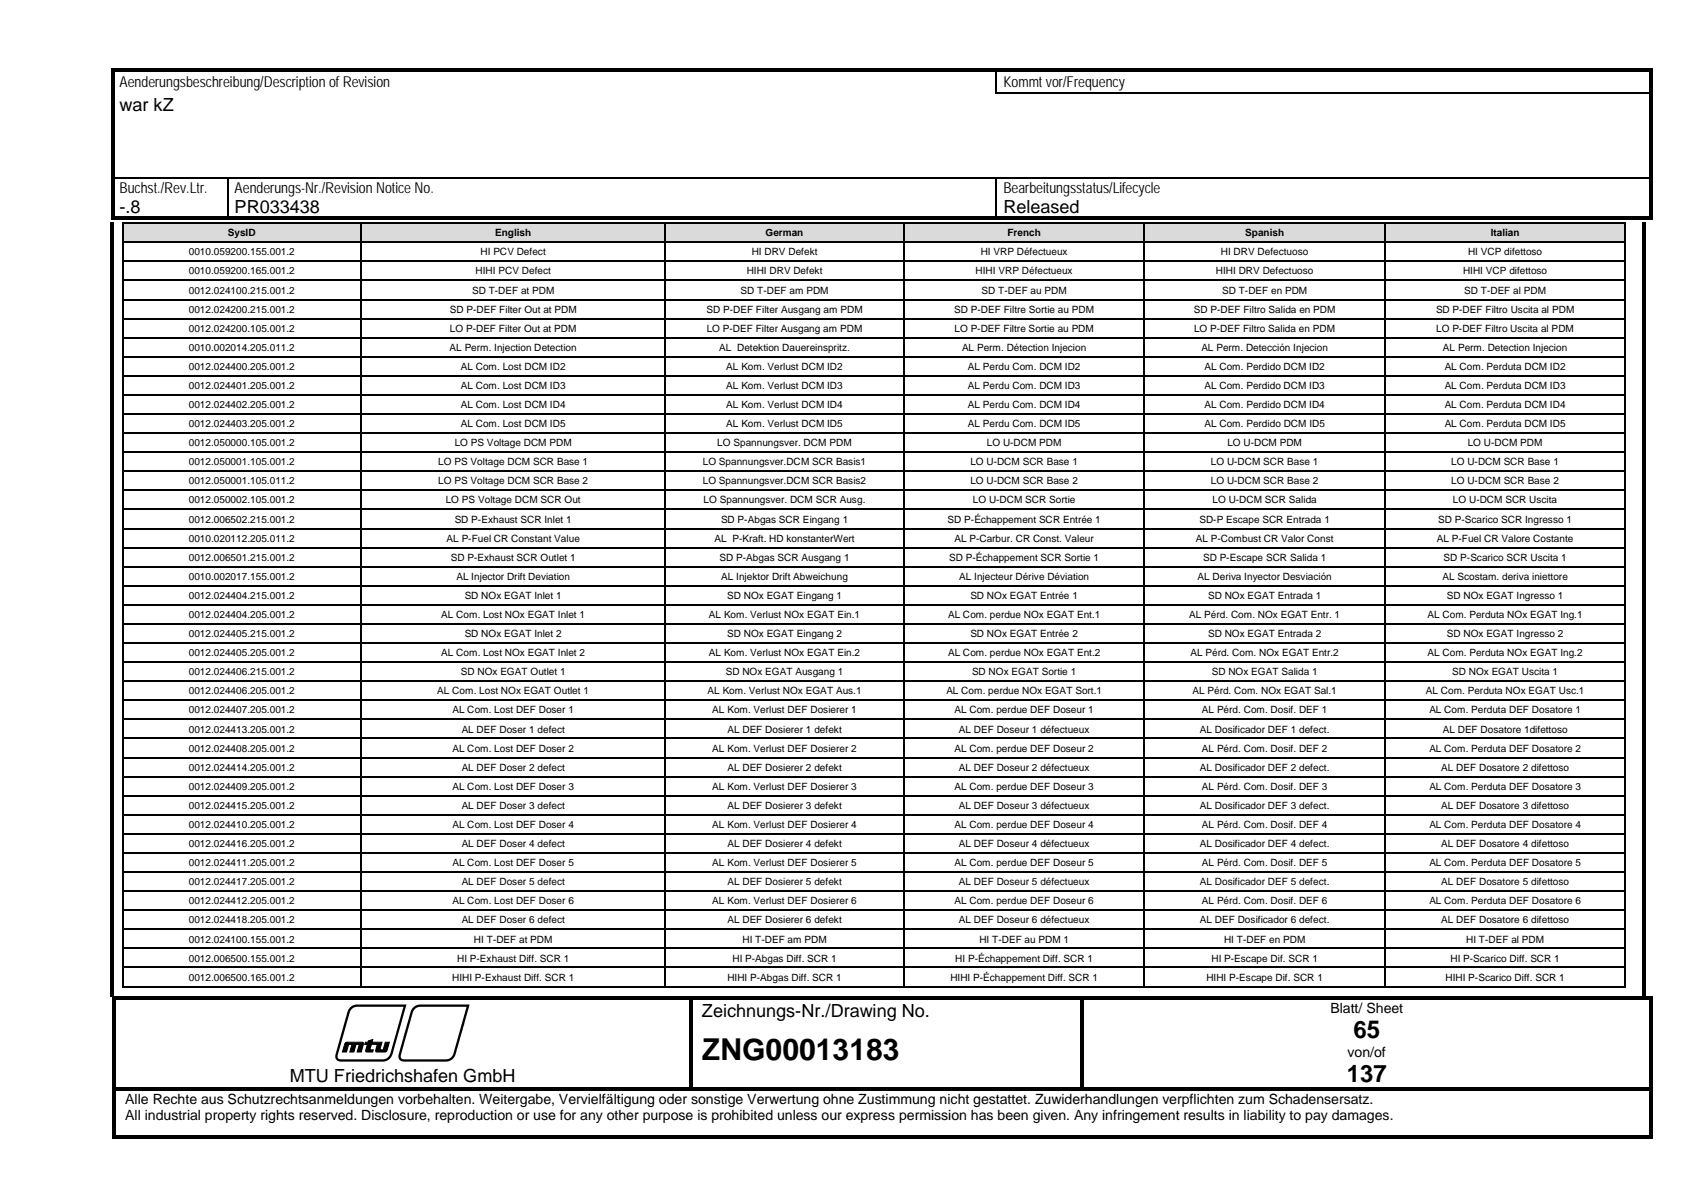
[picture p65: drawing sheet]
<svg xmlns="http://www.w3.org/2000/svg" width="297mm" height="210mm" viewBox="0 0 297 210" stroke-linecap="round" stroke-linejoin="round" font-family="sans-serif">
<defs><g id="words">
<text font-size="5.3" x="123.3" y="186.2">ZNG00013183</text>
<g font-size="4.2">
<text x="237.7" y="182.4">65</text>
<text x="236.5" y="190.1">137</text>
</g>
<g font-size="3.2">
<text x="21" y="19.5">war kZ</text>
<text x="21" y="37.4">-.8</text>
<text x="41.2" y="37.4">PR033438</text>
<text x="176.2" y="37.4">Released</text>
<text x="123.3" y="178.5">Zeichnungs-Nr./Drawing No.</text>
<text x="50.9" y="190">MTU Friedrichshafen GmbH</text>
</g>
<g font-size="2.6">
<text x="21" y="15.3">Aenderungsbeschreibung/Descriptionof Revision</text>
<text x="176.2" y="15.3">Kommt vor/Frequency</text>
<text x="21" y="33.9">Buchst./Rev.Ltr.</text>
<text x="41.2" y="33.9">Aenderungs-Nr./RevisionNotice No.</text>
<text x="176.2" y="33.9">Bearbeitungsstatus/Lifecycle</text>
</g>
<g font-size="2.5">
<text x="233.7" y="177.8">Blatt/ Sheet</text>
<text x="236.7" y="185.5">von/of</text>
<text x="22" y="193.8">Alle Rechte aus Schutzrechtsanmeldungen vorbehalten. Weitergabe, Vervielfältigung oder sonstige Verwertung ohne Zustimmung nicht gestattet. Zuwiderhandlungen verpflichten zum Schadensersatz.</text>
<text x="22" y="196.6">All industrial property rights reserved. Disclosure, reproduction or use for any other purpose is prohibited unless our express permission has been given. Any infringement results in liability to pay damages.</text>
</g>
<g font-size="1.8">
<text x="40" y="41.5">SysID</text>
<text x="87" y="41.5">English</text>
<text x="134.5" y="41.5">German</text>
<text x="177" y="41.5">French</text>
<text x="218.7" y="41.5">Spanish</text>
<text x="261.8" y="41.5">Italian</text>
<text x="33.2" y="44.9">0010.059200.155.001.2</text>
<text x="84.4" y="44.9">HI PCV Defect</text>
<text x="132" y="44.9">HI DRV Defekt</text>
<text x="172.3" y="44.9">HI VRP Défectueux</text>
<text x="214.4" y="44.9">HI DRV Defectuoso</text>
<text x="257.8" y="44.9">HI VCP difettoso</text>
<text x="33.2" y="48.2">0010.059200.165.001.2</text>
<text x="33.2" y="51.6">0012.024100.215.001.2</text>
<text x="82.9" y="51.6">SD T-DEF at PDM</text>
<text x="83.5" y="48.2">HIHI PCV Defect</text>
<text x="130.1" y="51.6">SD T-DEF am PDM</text>
<text x="131.1" y="48.2">HIHI DRV Defekt</text>
<text x="171.4" y="48.2">HIHI VRP Défectueux</text>
<text x="172.4" y="51.6">SD T-DEF au PDM</text>
<text x="213.6" y="48.2">HIHI DRV Defectuoso</text>
<text x="214.6" y="51.6">SD T-DEF en PDM</text>
<text x="257" y="48.2">HIHI VCP difettoso</text>
<text x="257.2" y="51.6">SD T-DEF al PDM</text>
<text x="33.2" y="54.9">0012.024200.215.001.2</text>
<text x="33.2" y="58.3">0012.024200.105.001.2</text>
<text x="79" y="54.9">SD P-DEF Filter Out at PDM</text>
<text x="79" y="58.3">LO P-DEF Filter Out at PDM</text>
<text x="124.1" y="54.9">SD P-DEF Filter Ausgang am PDM</text>
<text x="124.1" y="58.3">LO P-DEF Filter Ausgang am PDM</text>
<text x="167.6" y="54.9">SD P-DEF Filtre Sortie au PDM</text>
<text x="167.7" y="58.3">LO P-DEF Filtre Sortie au PDM</text>
<text x="209.7" y="54.9">SD P-DEF Filtro Salida en PDM</text>
<text x="209.7" y="58.3">LO P-DEF Filtro Salida en PDM</text>
<text x="252.2" y="54.9">SD P-DEF Filtro Uscita al PDM</text>
<text x="252.3" y="58.3">LO P-DEF Filtro Uscita al PDM</text>
<text x="33.2" y="61.6">0010.002014.205.011.2</text>
<text x="33.2" y="65">0012.024400.205.001.2</text>
<text x="79" y="61.6">AL Perm. Injection Detection</text>
<text x="80.9" y="65">AL Com. Lost DCM ID2</text>
<text x="126.3" y="61.6">AL Detektion Dauereinspritz.</text>
<text x="127.6" y="65">AL Kom. Verlust DCM ID2</text>
<text x="169" y="61.6">AL Perm. Détection Injecion</text>
<text x="170" y="65">AL Perdu Com. DCM ID2</text>
<text x="211" y="61.6">AL Perm. Detección Injecion</text>
<text x="211.6" y="65">AL Com. Perdido DCM ID2</text>
<text x="253.4" y="61.6">AL Perm. Detection Injecion</text>
<text x="253.7" y="65">AL Com. Perduta DCM ID2</text>
<text x="33.2" y="68.3">0012.024401.205.001.2</text>
<text x="33.2" y="71.7">0012.024402.205.001.2</text>
<text x="80.9" y="68.3">AL Com. Lost DCM ID3</text>
<text x="80.9" y="71.7">AL Com. Lost DCM ID4</text>
<text x="127.6" y="68.3">AL Kom. Verlust DCM ID3</text>
<text x="127.6" y="71.7">AL Kom. Verlust DCM ID4</text>
<text x="170" y="68.3">AL Perdu Com. DCM ID3</text>
<text x="170" y="71.7">AL Perdu Com. DCM ID4</text>
<text x="211.6" y="68.3">AL Com. Perdido DCM ID3</text>
<text x="211.6" y="71.7">AL Com. Perdido DCM ID4</text>
<text x="253.7" y="68.3">AL Com. Perduta DCM ID3</text>
<text x="253.7" y="71.7">AL Com. Perduta DCM ID4</text>
<text x="33.2" y="75">0012.024403.205.001.2</text>
<text x="80.9" y="75">AL Com. Lost DCM ID5</text>
<text x="127.6" y="75">AL Kom. Verlust DCM ID5</text>
<text x="170" y="75">AL Perdu Com. DCM ID5</text>
<text x="211.6" y="75">AL Com. Perdido DCM ID5</text>
<text x="253.7" y="75">AL Com. Perduta DCM ID5</text>
<text x="33.2" y="78.4">0012.050000.105.001.2</text>
<text x="33.2" y="81.7">0012.050001.105.001.2</text>
<text x="77" y="81.7">LO PS Voltage DCM SCR Base 1</text>
<text x="79.9" y="78.4">LO PS Voltage DCM PDM</text>
<text x="123.4" y="81.7">LO Spannungsver.DCM SCR Basis1</text>
<text x="126" y="78.4">LO Spannungsver. DCM PDM</text>
<text x="170.4" y="81.7">LO U-DCM SCR Base 1</text>
<text x="173.3" y="78.4">LO U-DCM PDM</text>
<text x="212.7" y="81.7">LO U-DCM SCR Base 1</text>
<text x="215.6" y="78.4">LO U-DCM PDM</text>
<text x="254.9" y="81.7">LO U-DCM SCR Base 1</text>
<text x="257.8" y="78.4">LO U-DCM PDM</text>
<text x="33.2" y="85.1">0012.050001.105.011.2</text>
<text x="33.2" y="88.4">0012.050002.105.001.2</text>
<text x="77" y="85.1">LO PS Voltage DCM SCR Base 2</text>
<text x="78.3" y="88.4">LO PS Voltage DCM SCR Out</text>
<text x="123.4" y="85.1">LO Spannungsver.DCM SCR Basis2</text>
<text x="123.6" y="88.4">LO Spannungsver. DCM SCR Ausg.</text>
<text x="170.4" y="85.1">LO U-DCM SCR Base 2</text>
<text x="170.9" y="88.4">LO U-DCM SCR Sortie</text>
<text x="212.7" y="85.1">LO U-DCM SCR Base 2</text>
<text x="213" y="88.4">LO U-DCM SCR Salida</text>
<text x="254.9" y="85.1">LO U-DCM SCR Base 2</text>
<text x="255.2" y="88.4">LO U-DCM SCR Uscita</text>
<text x="33.2" y="91.8">0012.006502.215.001.2</text>
<text x="33.2" y="95.1">0010.020112.205.011.2</text>
<text x="78.4" y="95.1">AL P-Fuel CR Constant Value</text>
<text x="79.9" y="91.8">SD P-Exhaust SCR Inlet 1</text>
<text x="125.5" y="95.1">AL P-Kraft. HD konstanterWert</text>
<text x="126.6" y="91.8">SD P-Abgas SCR Eingang 1</text>
<text x="166.4" y="91.8">SD P-Échappement SCR Entrée 1</text>
<text x="167.6" y="95.1">AL P-Carbur. CR Const. Valeur</text>
<text x="210" y="95.1">AL P-Combust CR Valor Const</text>
<text x="210.7" y="91.8">SD-P Escape SCR Entrada 1</text>
<text x="252.4" y="95.1">AL P-Fuel CR Valore Costante</text>
<text x="252.6" y="91.8">SD P-Scarico SCR Ingresso 1</text>
<text x="33.2" y="98.5">0012.006501.215.001.2</text>
<text x="33.2" y="101.8">0010.002017.155.001.2</text>
<text x="79.2" y="98.5">SD P-Exhaust SCR Outlet 1</text>
<text x="80.2" y="101.8">AL Injector Drift Deviation</text>
<text x="126.4" y="98.5">SD P-Abgas SCR Ausgang 1</text>
<text x="126.7" y="101.8">AL Injektor Drift Abweichung</text>
<text x="166.7" y="98.5">SD P-Échappement SCR Sortie 1</text>
<text x="168.5" y="101.8">AL Injecteur Dérive Déviation</text>
<text x="210.3" y="101.8">AL Deriva Inyector Desviación</text>
<text x="211.3" y="98.5">SD P-Escape SCR Salida 1</text>
<text x="253.3" y="101.8">AL Scostam. deriva iniettore</text>
<text x="253.6" y="98.5">SD P-Scarico SCR Uscita 1</text>
<text x="33.2" y="105.2">0012.024404.215.001.2</text>
<text x="81.6" y="105.2">SD NOx EGAT Inlet 1</text>
<text x="127.7" y="105.2">SD NOx EGAT Eingang 1</text>
<text x="170.4" y="105.2">SD NOx EGAT Entrée 1</text>
<text x="212.2" y="105.2">SD NOx EGAT Entrada 1</text>
<text x="254.1" y="105.2">SD NOx EGAT Ingresso 1</text>
<text x="33.2" y="108.5">0012.024404.205.001.2</text>
<text x="33.2" y="111.9">0012.024405.215.001.2</text>
<text x="77.5" y="108.5">AL Com. Lost NOx EGAT Inlet 1</text>
<text x="81.6" y="111.9">SD NOx EGAT Inlet 2</text>
<text x="124.5" y="108.5">AL Kom. Verlust NOx EGAT Ein.1</text>
<text x="127.7" y="111.9">SD NOx EGAT Eingang 2</text>
<text x="166.5" y="108.5">AL Com. perdue NOx EGAT Ent.1</text>
<text x="170.4" y="111.9">SD NOx EGAT Entrée 2</text>
<text x="208.9" y="108.5">AL Pérd. Com. NOx EGAT Entr. 1</text>
<text x="212.2" y="111.9">SD NOx EGAT Entrada 2</text>
<text x="250.7" y="108.5">AL Com. Perduta NOx EGAT Ing.1</text>
<text x="254.1" y="111.9">SD NOx EGAT Ingresso 2</text>
<text x="33.2" y="115.2">0012.024405.205.001.2</text>
<text x="33.2" y="118.6">0012.024406.215.001.2</text>
<text x="77.5" y="115.2">AL Com. Lost NOx EGAT Inlet 2</text>
<text x="80.9" y="118.6">SD NOx EGAT Outlet 1</text>
<text x="124.5" y="115.2">AL Kom. Verlust NOx EGAT Ein.2</text>
<text x="127.5" y="118.6">SD NOx EGAT Ausgang 1</text>
<text x="166.5" y="115.2">AL Com. perdue NOx EGAT Ent.2</text>
<text x="170.7" y="118.6">SD NOx EGAT Sortie 1</text>
<text x="209.1" y="115.2">AL Pérd. Com. NOx EGAT Entr.2</text>
<text x="212.8" y="118.6">SD NOx EGAT Salida 1</text>
<text x="250.7" y="115.2">AL Com. Perduta NOx EGAT Ing.2</text>
<text x="255.1" y="118.6">SD NOx EGAT Uscita 1</text>
<text x="33.2" y="121.9">0012.024406.205.001.2</text>
<text x="33.2" y="125.3">0012.024407.205.001.2</text>
<text x="76.8" y="121.9">AL Com. Lost NOx EGAT Outlet 1</text>
<text x="79.5" y="125.3">AL Com. Lost DEF Doser 1</text>
<text x="124.3" y="121.9">AL Kom. Verlust NOx EGAT Aus.1</text>
<text x="125.1" y="125.3">AL Kom. Verlust DEF Dosierer 1</text>
<text x="166.2" y="121.9">AL Com. perdue NOx EGAT Sort.1</text>
<text x="167.6" y="125.3">AL Com. perdue DEF Doseur 1</text>
<text x="209.4" y="121.9">AL Pérd. Com. NOx EGAT Sal.1</text>
<text x="211.1" y="125.3">AL Pérd. Com. Dosif. DEF 1</text>
<text x="250.4" y="121.9">AL Com. Perduta NOx EGAT Usc.1</text>
<text x="251.1" y="125.3">AL Com. Perduta DEF Dosatore 1</text>
<text x="33.2" y="128.6">0012.024413.205.001.2</text>
<text x="33.2" y="132">0012.024408.205.001.2</text>
<text x="79.5" y="132">AL Com. Lost DEF Doser 2</text>
<text x="81.1" y="128.6">AL DEF Doser 1 defect</text>
<text x="125.1" y="132">AL Kom. Verlust DEF Dosierer 2</text>
<text x="127.8" y="128.6">AL DEF Dosierer 1 defekt</text>
<text x="167.6" y="132">AL Com. perdue DEF Doseur 2</text>
<text x="168.4" y="128.6">AL DEF Doseur 1 défectueux</text>
<text x="210.8" y="128.6">AL Dosificador DEF 1 defect.</text>
<text x="211.1" y="132">AL Pérd. Com. Dosif. DEF 2</text>
<text x="251.1" y="132">AL Com. Perduta DEF Dosatore 2</text>
<text x="253.4" y="128.6">AL DEF Dosatore 1difettoso</text>
<text x="33.2" y="135.3">0012.024414.205.001.2</text>
<text x="81.1" y="135.3">AL DEF Doser 2 defect</text>
<text x="127.8" y="135.3">AL DEF Dosierer 2 defekt</text>
<text x="168.4" y="135.3">AL DEF Doseur 2 défectueux</text>
<text x="210.8" y="135.3">AL Dosificador DEF 2 defect.</text>
<text x="253.2" y="135.3">AL DEF Dosatore 2 difettoso</text>
<text x="33.2" y="138.7">0012.024409.205.001.2</text>
<text x="33.2" y="142">0012.024415.205.001.2</text>
<text x="79.5" y="138.7">AL Com. Lost DEF Doser 3</text>
<text x="81.1" y="142">AL DEF Doser 3 defect</text>
<text x="125.1" y="138.7">AL Kom. Verlust DEF Dosierer 3</text>
<text x="127.8" y="142">AL DEF Dosierer 3 defekt</text>
<text x="167.6" y="138.7">AL Com. perdue DEF Doseur 3</text>
<text x="168.4" y="142">AL DEF Doseur 3 défectueux</text>
<text x="210.8" y="142">AL Dosificador DEF 3 defect.</text>
<text x="211.1" y="138.7">AL Pérd. Com. Dosif. DEF 3</text>
<text x="251.1" y="138.7">AL Com. Perduta DEF Dosatore 3</text>
<text x="253.2" y="142">AL DEF Dosatore 3 difettoso</text>
<text x="33.2" y="145.4">0012.024410.205.001.2</text>
<text x="33.2" y="148.7">0012.024416.205.001.2</text>
<text x="79.5" y="145.4">AL Com. Lost DEF Doser 4</text>
<text x="81.1" y="148.7">AL DEF Doser 4 defect</text>
<text x="125.1" y="145.4">AL Kom. Verlust DEF Dosierer 4</text>
<text x="127.8" y="148.7">AL DEF Dosierer 4 defekt</text>
<text x="167.6" y="145.4">AL Com. perdue DEF Doseur 4</text>
<text x="168.4" y="148.7">AL DEF Doseur 4 défectueux</text>
<text x="210.8" y="148.7">AL Dosificador DEF 4 defect.</text>
<text x="211.1" y="145.4">AL Pérd. Com. Dosif. DEF 4</text>
<text x="251.1" y="145.4">AL Com. Perduta DEF Dosatore 4</text>
<text x="253.2" y="148.7">AL DEF Dosatore 4 difettoso</text>
<text x="33.2" y="152.1">0012.024411.205.001.2</text>
<text x="33.2" y="155.4">0012.024417.205.001.2</text>
<text x="79.5" y="152.1">AL Com. Lost DEF Doser 5</text>
<text x="81.1" y="155.4">AL DEF Doser 5 defect</text>
<text x="125.1" y="152.1">AL Kom. Verlust DEF Dosierer 5</text>
<text x="127.8" y="155.4">AL DEF Dosierer 5 defekt</text>
<text x="167.6" y="152.1">AL Com. perdue DEF Doseur 5</text>
<text x="168.4" y="155.4">AL DEF Doseur 5 défectueux</text>
<text x="210.8" y="155.4">AL Dosificador DEF 5 defect.</text>
<text x="211.1" y="152.1">AL Pérd. Com. Dosif. DEF 5</text>
<text x="251.1" y="152.1">AL Com. Perduta DEF Dosatore 5</text>
<text x="253.2" y="155.4">AL DEF Dosatore 5 difettoso</text>
<text x="33.2" y="158.8">0012.024412.205.001.2</text>
<text x="79.5" y="158.8">AL Com. Lost DEF Doser 6</text>
<text x="125.1" y="158.8">AL Kom. Verlust DEF Dosierer 6</text>
<text x="167.6" y="158.8">AL Com. perdue DEF Doseur 6</text>
<text x="211.1" y="158.8">AL Pérd. Com. Dosif. DEF 6</text>
<text x="251.1" y="158.8">AL Com. Perduta DEF Dosatore 6</text>
<text x="33.2" y="162.2">0012.024418.205.001.2</text>
<text x="33.2" y="165.5">0012.024100.155.001.2</text>
<text x="81.1" y="162.2">AL DEF Doser 6 defect</text>
<text x="83.2" y="165.5">HI T-DEF at PDM</text>
<text x="127.8" y="162.2">AL DEF Dosierer 6 defekt</text>
<text x="130.4" y="165.5">HI T-DEF am PDM</text>
<text x="168.4" y="162.2">AL DEF Doseur 6 défectueux</text>
<text x="172" y="165.5">HI T-DEF au PDM 1</text>
<text x="210.8" y="162.2">AL DEF Dosificador 6 defect.</text>
<text x="215" y="165.5">HI T-DEF en PDM</text>
<text x="253.2" y="162.2">AL DEF Dosatore 6 difettoso</text>
<text x="257.5" y="165.5">HI T-DEF al PDM</text>
<text x="33.2" y="168.8">0012.006500.155.001.2</text>
<text x="33.2" y="172.2">0012.006500.165.001.2</text>
<text x="79.4" y="172.2">HIHI P-Exhaust Diff. SCR 1</text>
<text x="80.3" y="168.8">HI P-Exhaust Diff. SCR 1</text>
<text x="127.8" y="172.2">HIHI P-Abgas Diff. SCR 1</text>
<text x="128.7" y="168.8">HI P-Abgas Diff. SCR 1</text>
<text x="166.9" y="172.2">HIHI P-Échappement Diff. SCR 1</text>
<text x="167.8" y="168.8">HI P-Échappement Diff. SCR 1</text>
<text x="211.9" y="172.2">HIHI P-Escape Dif. SCR 1</text>
<text x="212.8" y="168.8">HI P-Escape Dif. SCR 1</text>
<text x="253.9" y="172.2">HIHI P-Scarico Diff. SCR 1</text>
<text x="254.8" y="168.8">HI P-Scarico Diff. SCR 1</text>
</g>
</g></defs>
<g fill="#000">
<path d="M19.5 12h.6v.5h-.6z" fill-rule="evenodd"/>
<path d="M19.5 12h.6v.5h-.6z" fill-rule="evenodd"/>
<path d="M19.5 12.5h.6v3.7h-.6z" fill-rule="evenodd"/>
<path d="M19.5 16.2h.6v.3h-.6z" fill-rule="evenodd"/>
<path d="M20.1 12h154.8v.5h-154.8z" fill-rule="evenodd"/>
<path d="M174.9 12h.5v.5h-.5z" fill-rule="evenodd"/>
<path d="M175.4 12h24.6v.5h-24.6z" fill-rule="evenodd"/>
<path d="M200 12h.6v.5h-.6z" fill-rule="evenodd"/>
<path d="M200.6 12h89.2v.5h-89.2z" fill-rule="evenodd"/>
<path d="M289.8 12h.5v.5h-.5z" fill-rule="evenodd"/>
<path d="M289.8 12h.5v.5h-.5z" fill-rule="evenodd"/>
<path d="M289.8 12.5h.5v3.7h-.5z" fill-rule="evenodd"/>
<path d="M289.8 16.2h.5v.3h-.5z" fill-rule="evenodd"/>
<path d="M19.5 16.5h.6v3.7h-.6z" fill-rule="evenodd"/>
<path d="M19.5 20.2h.6v3.6h-.6z" fill-rule="evenodd"/>
<path d="M19.5 23.8h.6v3.7h-.6z" fill-rule="evenodd"/>
<path d="M19.5 27.5h.6v3.6h-.6z" fill-rule="evenodd"/>
<path d="M19.5 31.4h.6v3h-.6z" fill-rule="evenodd"/>
<path d="M19.5 34.4h.6v3.7h-.6z" fill-rule="evenodd"/>
<path d="M19.5 38.1h.6v.5h-.6z" fill-rule="evenodd"/>
<path d="M19.5 38.1h.6v.5h-.6z" fill-rule="evenodd"/>
<path d="M20.1 38.1h19.8v.5h-19.8z" fill-rule="evenodd"/>
<path d="M39.9 38.1h.5v.5h-.5z" fill-rule="evenodd"/>
<path d="M40.4 38.1h134.5v.5h-134.5z" fill-rule="evenodd"/>
<path d="M174.9 38.1h.5v.5h-.5z" fill-rule="evenodd"/>
<path d="M175.4 38.1h114.4v.5h-114.4z" fill-rule="evenodd"/>
<path d="M289.8 16.5h.5v3.7h-.5z" fill-rule="evenodd"/>
<path d="M289.8 20.2h.5v3.6h-.5z" fill-rule="evenodd"/>
<path d="M289.8 23.8h.5v3.7h-.5z" fill-rule="evenodd"/>
<path d="M289.8 27.5h.5v3.6h-.5z" fill-rule="evenodd"/>
<path d="M289.8 31.4h.5v3h-.5z" fill-rule="evenodd"/>
<path d="M289.8 34.4h.5v3.7h-.5z" fill-rule="evenodd"/>
<path d="M289.8 38.1h.5v.5h-.5z" fill-rule="evenodd"/>
<path d="M289.8 38.1h.5v.5h-.5z" fill-rule="evenodd"/>
<path d="M19.8 175h.5v.5h-.5z" fill-rule="evenodd"/>
<path d="M19.8 175h.5v.5h-.5z" fill-rule="evenodd"/>
<path d="M20.3 175h100.8v.5h-100.8z" fill-rule="evenodd"/>
<path d="M121.1 175h.5v.5h-.5z" fill-rule="evenodd"/>
<path d="M121.6 175h68.2v.5h-68.2z" fill-rule="evenodd"/>
<path d="M189.8 175h.6v.5h-.6z" fill-rule="evenodd"/>
<path d="M190.4 175h99.4v.5h-99.4z" fill-rule="evenodd"/>
<path d="M289.8 175h.5v.5h-.5z" fill-rule="evenodd"/>
<path d="M289.8 175h.5v.5h-.5z" fill-rule="evenodd"/>
<path d="M19.8 175.5h.5v15.4h-.5z" fill-rule="evenodd"/>
<path d="M19.8 190.9h.5v.6h-.5z" fill-rule="evenodd"/>
<path d="M19.8 191.5h.5v8h-.5z" fill-rule="evenodd"/>
<path d="M20.3 190.9h100.8v.6h-100.8z" fill-rule="evenodd"/>
<path d="M121.1 175.5h.5v15.4h-.5z" fill-rule="evenodd"/>
<path d="M121.1 190.9h.5v.6h-.5z" fill-rule="evenodd"/>
<path d="M121.6 190.9h68.2v.6h-68.2z" fill-rule="evenodd"/>
<path d="M189.8 175.5h.6v15.4h-.6z" fill-rule="evenodd"/>
<path d="M189.8 190.9h.6v.6h-.6z" fill-rule="evenodd"/>
<path d="M190.4 190.9h99.4v.6h-99.4z" fill-rule="evenodd"/>
<path d="M289.8 175.5h.5v15.4h-.5z" fill-rule="evenodd"/>
<path d="M289.8 190.9h.5v.6h-.5z" fill-rule="evenodd"/>
<path d="M289.8 191.5h.5v8h-.5z" fill-rule="evenodd"/>
<path d="M19.8 199.5h.5v.5h-.5z" fill-rule="evenodd"/>
<path d="M19.8 199.5h.5v.5h-.5z" fill-rule="evenodd"/>
<path d="M20.3 199.5h269.5v.5h-269.5z" fill-rule="evenodd"/>
<path d="M289.8 199.5h.5v.5h-.5z" fill-rule="evenodd"/>
<path d="M289.8 199.5h.5v.5h-.5z" fill-rule="evenodd"/>
</g>
<path d="M175 12.5v3.7M20.1 31.3h19.8M40 31.4v6.7M40.1 31.3h134.8M175 31.4v6.7M175.2 31.3h114.6" fill="none" stroke="#000" stroke-width=".25"/>
<path d="M174.9 16.3h25.1M200.4 16.3h89.4" fill="none" stroke="#000" stroke-width=".34"/>
<g fill="#000">
<path d="M200 16.2h.4v.3h-.4zM19.5 31.1h.6v.3h-.6zM39.9 31.4h.2zM39.9 31.1h.2v.3h-.2zM174.9 31.4h.3zM174.9 31.1h.3v.3h-.3zM289.8 31.1h.5v.3h-.5zM60.6 183.2l.3-.2h2.2a.47 .47 0 0 1 .6 .1 .47 .47 0 0 1 .1 .6l-.4 1h-.7l.4-1.3h-.6l-.3 1.3h-.8l.4-1.3h-.6l-.3 1.3h-.8zM64.2 183h.4l.1-.2 .8-.3-.2 .5h1.8l-.4 1.4h.6l.4-1.4h.7l-.1 .4a1.4 1.4 0 0 1-.7 1.3h-1a.44 .44 0 0 1-.6-.3l.3-1h-1.1l-.2 1h.6l-.1 .3h-.5a.51 .51 0 0 1-.8-.3l.3-1h-.4z"/>
<path d="M61.5 176.9l.6-.4 .6-.1h8.7l-2.4 8.6a2.24 2.24 0 0 1-2.7 1.4h-6.4a1.06 1.06 0 0 1-1-.6 1.06 1.06 0 0 1 .2-1.1l1.9-6.9zM61.8 177.2l-.4 .7-2 7.2a.69 .69 0 0 0 .1 .8 .69 .69 0 0 0 .8 .1h6.9a1.38 1.38 0 0 0 1.4-1.1l2.3-8.1h-8.2z"/>
<path d="M72.6 176.9l.6-.4 .6-.1h8.7l-2.5 8.6a2.21 2.21 0 0 1-2.6 1.4h-6.4a1.06 1.06 0 0 1-1-.6 1.06 1.06 0 0 1 .1-1.1l2-7.1zM72.9 177.2l-.4 .7-2 7.2a.69 .69 0 0 0 .1 .8 .69 .69 0 0 0 .8 .1h6.9a1.38 1.38 0 0 0 1.4-1.1l2.2-8.1h-8.1z"/>
</g>
<path d="M60.6 183.2l.3-.2h2.2a.47 .47 0 0 1 .6 .1 .47 .47 0 0 1 .1 .6l-.4 1h-.7l.4-1.3h-.6l-.3 1.3h-.8l.4-1.3h-.6l-.3 1.3h-.8zM64.2 183h.4l.1-.2 .8-.3-.2 .5h1.8l-.4 1.4h.6l.4-1.4h.7l-.1 .4a1.4 1.4 0 0 1-.7 1.3h-1a.44 .44 0 0 1-.6-.3l.3-1h-1.1l-.2 1h.6l-.1 .3h-.5a.51 .51 0 0 1-.8-.3l.3-1h-.4z" fill="none" stroke="#000" stroke-width=".18"/>
<g fill="#dadada">
<path d="M21.7 39.4h41.6v3h-41.6z" fill-rule="evenodd"/>
<path d="M22.8 39.9h39.4v2h-39.4z" fill-rule="evenodd"/>
<path d="M63.6 39.4h53.1v3h-53.1z" fill-rule="evenodd"/>
<path d="M64.7 39.9h50.9v2h-50.9z" fill-rule="evenodd"/>
<path d="M117 39.4h41.6v3h-41.6z" fill-rule="evenodd"/>
<path d="M118.1 39.9h39.5v2h-39.5z" fill-rule="evenodd"/>
<path d="M158.8 39.4h42v3h-42z" fill-rule="evenodd"/>
<path d="M160 39.9h39.8v2h-39.8z" fill-rule="evenodd"/>
<path d="M201 39.4h42.1v3h-42.1z" fill-rule="evenodd"/>
<path d="M202.2 39.9h39.8v2h-39.8z" fill-rule="evenodd"/>
<path d="M243.3 39.4h42v3h-42z" fill-rule="evenodd"/>
<path d="M244.5 39.9h39.7v2h-39.7z" fill-rule="evenodd"/>
</g>
<g fill="#000">
<path d="M21.4 39h.3v.4h-.3zM21.4 39h.3v.3h-.3zM63.3 39.3l.3 .1zM63.3 39h.3v.3h-.3zM116.7 39.3l.3 .1zM116.7 39h.3v.3h-.3zM158.6 39.3l.4 .1zM158.6 39h.4v.3h-.4zM200.9 39.3l.3 .1zM200.9 39h.3v.3h-.3zM243.1 39.3l.3 .1zM243.1 39h.3v.3h-.3z"/>
<path d="M285.3 39h.3v.4h-.3zM285.3 39h.3v.3h-.3zM21.4 42.4h.3v.3h-.3zM21.4 45.7h.3v.4h-.3zM21.4 49.1h.3v.3h-.3zM21.4 52.4h.3v.4h-.3zM21.4 55.8h.3v.3h-.3zM21.4 59.1h.3v.4h-.3zM63.3 42.4h.3v.3h-.3zM63.3 45.7h.3v.4h-.3zM63.3 49.1h.3v.3h-.3zM63.3 52.4h.3v.4h-.3z"/>
<path d="M63.3 55.8h.3v.3h-.3zM63.3 59.1h.3v.4h-.3zM116.7 42.4h.3v.3h-.3zM116.7 45.7h.3v.4h-.3zM116.7 49.1h.3v.3h-.3zM116.7 52.4h.3v.4h-.3zM116.7 55.8h.3v.3h-.3zM116.7 59.1h.3v.4h-.3zM158.6 42.4h.4v.3h-.4zM158.6 45.7h.4v.4h-.4zM158.6 49.1h.4v.3h-.4zM158.6 52.4h.4v.4h-.4z"/>
<path d="M158.6 55.8h.4v.3h-.4zM158.6 59.1h.4v.4h-.4zM200.9 42.4h.3v.3h-.3zM200.9 45.7h.3v.4h-.3zM200.9 49.1h.3v.3h-.3zM200.9 52.4h.3v.4h-.3zM200.9 55.8h.3v.3h-.3zM200.9 59.1h.3v.4h-.3zM243.1 42.4h.3v.3h-.3zM243.1 45.7h.3v.4h-.3zM243.1 49.1h.3v.3h-.3zM243.1 52.4h.3v.4h-.3z"/>
<path d="M243.1 55.8h.3v.3h-.3zM243.1 59.1h.3v.4h-.3zM285.3 42.4h.3v.3h-.3zM285.3 45.7h.3v.4h-.3zM285.3 49.1h.3v.3h-.3zM285.3 52.4h.3v.4h-.3zM285.3 55.8h.3v.3h-.3zM285.3 59.1h.3v.4h-.3zM21.4 62.5h.3v.3h-.3zM21.4 65.8h.3v.4h-.3zM21.4 69.2h.3v.3h-.3zM21.4 72.5h.3v.4h-.3z"/>
<path d="M21.4 75.9h.3v.3h-.3zM21.4 79.2h.3v.4h-.3zM63.3 62.5h.3v.3h-.3zM63.3 65.8h.3v.4h-.3zM63.3 69.2h.3v.3h-.3zM63.3 72.5h.3v.4h-.3zM63.3 75.9h.3v.3h-.3zM63.3 79.2h.3v.4h-.3zM116.7 62.5h.3v.3h-.3zM116.7 65.8h.3v.4h-.3zM116.7 69.2h.3v.3h-.3zM116.7 72.5h.3v.4h-.3z"/>
<path d="M116.7 75.9h.3v.3h-.3zM116.7 79.2h.3v.4h-.3zM158.6 62.5h.4v.3h-.4zM158.6 65.8h.4v.4h-.4zM158.6 69.2h.4v.3h-.4zM158.6 72.5h.4v.4h-.4zM158.6 75.9h.4v.3h-.4zM158.6 79.2h.4v.4h-.4zM200.9 62.5h.3v.3h-.3zM200.9 65.8h.3v.4h-.3zM200.9 69.2h.3v.3h-.3zM200.9 72.5h.3v.4h-.3z"/>
<path d="M200.9 75.9h.3v.3h-.3zM200.9 79.2h.3v.4h-.3zM243.1 62.5h.3v.3h-.3zM243.1 65.8h.3v.4h-.3zM243.1 69.2h.3v.3h-.3zM243.1 72.5h.3v.4h-.3zM243.1 75.9h.3v.3h-.3zM243.1 79.2h.3v.4h-.3zM285.3 62.5h.3v.3h-.3zM285.3 65.8h.3v.4h-.3zM285.3 69.2h.3v.3h-.3zM285.3 72.5h.3v.4h-.3z"/>
<path d="M285.3 75.9h.3v.3h-.3zM285.3 79.2h.3v.4h-.3zM21.4 82.6h.3v.4h-.3zM21.4 85.9h.3v.4h-.3zM21.4 89.3h.3v.3h-.3zM21.4 92.6h.3v.4h-.3zM21.4 96h.3v.4h-.3zM21.4 99.3h.3v.4h-.3zM63.3 82.6h.3v.4h-.3zM63.3 85.9h.3v.4h-.3zM63.3 89.3h.3v.3h-.3zM63.3 92.6h.3v.4h-.3z"/>
<path d="M63.3 96h.3v.4h-.3zM63.3 99.3h.3v.4h-.3zM116.7 82.6h.3v.4h-.3zM116.7 85.9h.3v.4h-.3zM116.7 89.3h.3v.3h-.3zM116.7 92.6h.3v.4h-.3zM116.7 96h.3v.4h-.3zM116.7 99.3h.3v.4h-.3zM158.6 82.6h.4v.4h-.4zM158.6 85.9h.4v.4h-.4zM158.6 89.3h.4v.3h-.4zM158.6 92.6h.4v.4h-.4z"/>
<path d="M158.6 96h.4v.4h-.4zM158.6 99.3h.4v.4h-.4zM200.9 82.6h.3v.4h-.3zM200.9 85.9h.3v.4h-.3zM200.9 89.3h.3v.3h-.3zM200.9 92.6h.3v.4h-.3zM200.9 96h.3v.4h-.3zM200.9 99.3h.3v.4h-.3zM243.1 82.6h.3v.4h-.3zM243.1 85.9h.3v.4h-.3zM243.1 89.3h.3v.3h-.3zM243.1 92.6h.3v.4h-.3z"/>
<path d="M243.1 96h.3v.4h-.3zM243.1 99.3h.3v.4h-.3zM285.3 82.6h.3v.4h-.3zM285.3 85.9h.3v.4h-.3zM285.3 89.3h.3v.3h-.3zM285.3 92.6h.3v.4h-.3zM285.3 96h.3v.4h-.3zM285.3 99.3h.3v.4h-.3zM21.4 102.7h.3v.4h-.3zM21.4 106h.3v.4h-.3zM21.4 109.4h.3v.3h-.3zM21.4 112.8h.3v.3h-.3z"/>
<path d="M21.4 116.1h.3v.4h-.3zM21.4 119.4h.3v.4h-.3zM63.3 102.7h.3v.4h-.3zM63.3 106h.3v.4h-.3zM63.3 109.4h.3v.3h-.3zM63.3 112.8h.3v.3h-.3zM63.3 116.1h.3v.4h-.3zM63.3 119.4h.3v.4h-.3zM116.7 102.7h.3v.4h-.3zM116.7 106h.3v.4h-.3zM116.7 109.4h.3v.3h-.3zM116.7 112.8h.3v.3h-.3z"/>
<path d="M116.7 116.1h.3v.4h-.3zM116.7 119.4h.3v.4h-.3zM158.6 102.7h.4v.4h-.4zM158.6 106h.4v.4h-.4zM158.6 109.4h.4v.3h-.4zM158.6 112.8h.4v.3h-.4zM158.6 116.1h.4v.4h-.4zM158.6 119.4h.4v.4h-.4zM200.9 102.7h.3v.4h-.3zM200.9 106h.3v.4h-.3zM200.9 109.4h.3v.3h-.3zM200.9 112.8h.3v.3h-.3z"/>
<path d="M200.9 116.1h.3v.4h-.3zM200.9 119.4h.3v.4h-.3zM243.1 102.7h.3v.4h-.3zM243.1 106h.3v.4h-.3zM243.1 109.4h.3v.3h-.3zM243.1 112.8h.3v.3h-.3zM243.1 116.1h.3v.4h-.3zM243.1 119.4h.3v.4h-.3zM285.3 102.7h.3v.4h-.3zM285.3 106h.3v.4h-.3zM285.3 109.4h.3v.3h-.3zM285.3 112.8h.3v.3h-.3z"/>
<path d="M285.3 116.1h.3v.4h-.3zM285.3 119.4h.3v.4h-.3zM21.4 122.8h.3v.4h-.3zM21.4 126.2h.3v.3h-.3zM21.4 129.5h.3v.4h-.3zM21.4 132.9h.3v.3h-.3zM21.4 136.2h.3v.4h-.3zM21.4 139.6h.3v.3h-.3zM63.3 122.8h.3v.4h-.3zM63.3 126.2h.3v.3h-.3zM63.3 129.5h.3v.4h-.3zM63.3 132.9h.3v.3h-.3z"/>
<path d="M63.3 136.2h.3v.4h-.3zM63.3 139.6h.3v.3h-.3zM116.7 122.8h.3v.4h-.3zM116.7 126.2h.3v.3h-.3zM116.7 129.5h.3v.4h-.3zM116.7 132.9h.3v.3h-.3zM116.7 136.2h.3v.4h-.3zM116.7 139.6h.3v.3h-.3zM158.6 122.8h.4v.4h-.4zM158.6 126.2h.4v.3h-.4zM158.6 129.5h.4v.4h-.4zM158.6 132.9h.4v.3h-.4z"/>
<path d="M158.6 136.2h.4v.4h-.4zM158.6 139.6h.4v.3h-.4zM200.9 122.8h.3v.4h-.3zM200.9 126.2h.3v.3h-.3zM200.9 129.5h.3v.4h-.3zM200.9 132.9h.3v.3h-.3zM200.9 136.2h.3v.4h-.3zM200.9 139.6h.3v.3h-.3zM243.1 122.8h.3v.4h-.3zM243.1 126.2h.3v.3h-.3zM243.1 129.5h.3v.4h-.3zM243.1 132.9h.3v.3h-.3z"/>
<path d="M243.1 136.2h.3v.4h-.3zM243.1 139.6h.3v.3h-.3zM285.3 122.8h.3v.4h-.3zM285.3 126.2h.3v.3h-.3zM285.3 129.5h.3v.4h-.3zM285.3 132.9h.3v.3h-.3zM285.3 136.2h.3v.4h-.3zM285.3 139.6h.3v.3h-.3zM21.4 142.9h.3v.4h-.3zM21.4 146.3h.3v.3h-.3zM21.4 149.6h.3v.4h-.3zM21.4 153h.3v.3h-.3z"/>
<path d="M21.4 156.3h.3v.4h-.3zM63.3 142.9h.3v.4h-.3zM63.3 146.3h.3v.3h-.3zM63.3 149.6h.3v.4h-.3zM63.3 153h.3v.3h-.3zM63.3 156.3h.3v.4h-.3zM116.7 142.9h.3v.4h-.3zM116.7 146.3h.3v.3h-.3zM116.7 149.6h.3v.4h-.3zM116.7 153h.3v.3h-.3zM116.7 156.3h.3v.4h-.3zM158.6 142.9h.4v.4h-.4z"/>
<path d="M158.6 146.3h.4v.3h-.4zM158.6 149.6h.4v.4h-.4zM158.6 153h.4v.3h-.4zM158.6 156.3h.4v.4h-.4zM200.9 142.9h.3v.4h-.3zM200.9 146.3h.3v.3h-.3zM200.9 149.6h.3v.4h-.3zM200.9 153h.3v.3h-.3zM200.9 156.3h.3v.4h-.3zM243.1 142.9h.3v.4h-.3zM243.1 146.3h.3v.3h-.3zM243.1 149.6h.3v.4h-.3z"/>
<path d="M243.1 153h.3v.3h-.3zM243.1 156.3h.3v.4h-.3zM285.3 142.9h.3v.4h-.3zM285.3 146.3h.3v.3h-.3zM285.3 149.6h.3v.4h-.3zM285.3 153h.3v.3h-.3zM285.3 156.3h.3v.4h-.3zM21.4 159.7h.3v.3h-.3zM21.4 163h.3v.4h-.3zM21.4 166.4h.3v.3h-.3zM21.4 169.7h.3v.4h-.3zM21.4 173.1h.3v.3h-.3z"/>
<path d="M63.3 159.7h.3v.3h-.3zM63.3 163h.3v.4h-.3zM63.3 166.4h.3v.3h-.3zM63.3 169.7h.3v.4h-.3zM63.3 173.1h.3v.3h-.3zM116.7 159.7h.3v.3h-.3zM116.7 163h.3v.4h-.3zM116.7 166.4h.3v.3h-.3zM116.7 169.7h.3v.4h-.3zM116.7 173.1h.3v.3h-.3zM158.6 159.7h.4v.3h-.4zM158.6 163h.4v.4h-.4z"/>
<path d="M158.6 166.4h.4v.3h-.4zM158.6 169.7h.4v.4h-.4zM158.6 173.1h.4v.3h-.4zM200.9 159.7h.3v.3h-.3zM200.9 163h.3v.4h-.3zM200.9 166.4h.3v.3h-.3zM200.9 169.7h.3v.4h-.3zM200.9 173.1h.3v.3h-.3zM243.1 159.7h.3v.3h-.3zM243.1 163h.3v.4h-.3zM243.1 166.4h.3v.3h-.3zM243.1 169.7h.3v.4h-.3z"/>
<path d="M243.1 173.1h.3v.3h-.3zM285.3 159.7h.3v.3h-.3zM285.3 163h.3v.4h-.3zM285.3 166.4h.3v.3h-.3zM285.3 169.7h.3v.4h-.3zM285.3 173.1h.3v.3h-.3z"/>
</g>
<g fill="none" stroke="#000" stroke-width=".34">
<path d="M21.5 39.4v3M21.7 39.2h41.6M63.5 39.4v3M63.6 39.2h53.1M116.8 39.4v3M117 39.2h41.6M158.8 39.4v3M159 39.2h41.9M201 39.4v3M201.2 39.2h41.9M243.3 39.4v3M243.4 39.2h41.9"/>
<path d="M285.5 39.4v3M21.5 42.7v3M21.5 46.1v3M21.5 49.4v3M21.5 52.8v3M21.5 56.1v3M21.5 59.5v3M21.7 42.5h41.6M21.7 45.9h41.6M21.7 49.2h41.6M21.7 52.6h41.6M21.7 55.9h41.6"/>
<path d="M21.7 59.3h41.6M63.5 42.7v3M63.5 46.1v3M63.5 49.4v3M63.5 52.8v3M63.5 56.1v3M63.5 59.5v3M63.6 42.5h53.1M63.6 45.9h53.1M63.6 49.2h53.1M63.6 52.6h53.1M63.6 55.9h53.1"/>
<path d="M63.6 59.3h53.1M116.8 42.7v3M116.8 46.1v3M116.8 49.4v3M116.8 52.8v3M116.8 56.1v3M116.8 59.5v3M117 42.5h41.6M117 45.9h41.6M117 49.2h41.6M117 52.6h41.6M117 55.9h41.6"/>
<path d="M117 59.3h41.6M158.8 42.7v3M158.8 46.1v3M158.8 49.4v3M158.8 52.8v3M158.8 56.1v3M158.8 59.5v3M159 42.5h41.9M159 45.9h41.9M159 49.2h41.9M159 52.6h41.9M159 55.9h41.9"/>
<path d="M159 59.3h41.9M201 42.7v3M201 46.1v3M201 49.4v3M201 52.8v3M201 56.1v3M201 59.5v3M201.2 42.5h41.9M201.2 45.9h41.9M201.2 49.2h41.9M201.2 52.6h41.9M201.2 55.9h41.9"/>
<path d="M201.2 59.3h41.9M243.3 42.7v3M243.3 46.1v3M243.3 49.4v3M243.3 52.8v3M243.3 56.1v3M243.3 59.5v3M243.4 42.5h41.9M243.4 45.9h41.9M243.4 49.2h41.9M243.4 52.6h41.9M243.4 55.9h41.9"/>
<path d="M243.4 59.3h41.9M285.5 42.7v3M285.5 46.1v3M285.5 49.4v3M285.5 52.8v3M285.5 56.1v3M285.5 59.5v3M21.5 62.8v3M21.5 66.2v3M21.5 69.5v3M21.5 72.9v3M21.5 76.2v3"/>
<path d="M21.5 79.6v3M21.7 62.7h41.6M21.7 66h41.6M21.7 69.3h41.6M21.7 72.7h41.6M21.7 76.1h41.6M21.7 79.4h41.6M63.5 62.8v3M63.5 66.2v3M63.5 69.5v3M63.5 72.9v3M63.5 76.2v3"/>
<path d="M63.5 79.6v3M63.6 62.7h53.1M63.6 66h53.1M63.6 69.3h53.1M63.6 72.7h53.1M63.6 76.1h53.1M63.6 79.4h53.1M116.8 62.8v3M116.8 66.2v3M116.8 69.5v3M116.8 72.9v3M116.8 76.2v3"/>
<path d="M116.8 79.6v3M117 62.7h41.6M117 66h41.6M117 69.3h41.6M117 72.7h41.6M117 76.1h41.6M117 79.4h41.6M158.8 62.8v3M158.8 66.2v3M158.8 69.5v3M158.8 72.9v3M158.8 76.2v3"/>
<path d="M158.8 79.6v3M159 62.7h41.9M159 66h41.9M159 69.3h41.9M159 72.7h41.9M159 76.1h41.9M159 79.4h41.9M201 62.8v3M201 66.2v3M201 69.5v3M201 72.9v3M201 76.2v3"/>
<path d="M201 79.6v3M201.2 62.7h41.9M201.2 66h41.9M201.2 69.3h41.9M201.2 72.7h41.9M201.2 76.1h41.9M201.2 79.4h41.9M243.3 62.8v3M243.3 66.2v3M243.3 69.5v3M243.3 72.9v3M243.3 76.2v3"/>
<path d="M243.3 79.6v3M243.4 62.7h41.9M243.4 66h41.9M243.4 69.3h41.9M243.4 72.7h41.9M243.4 76.1h41.9M243.4 79.4h41.9M285.5 62.8v3M285.5 66.2v3M285.5 69.5v3M285.5 72.9v3M285.5 76.2v3"/>
<path d="M285.5 79.6v3M21.5 83v2.9M21.5 86.3v3M21.5 89.6v3M21.5 93v3M21.5 96.4v2.9M21.5 99.7v3M21.7 82.8h41.6M21.7 86.1h41.6M21.7 89.5h41.6M21.7 92.8h41.6M21.7 96.2h41.6"/>
<path d="M21.7 99.5h41.6M63.5 83v2.9M63.5 86.3v3M63.5 89.6v3M63.5 93v3M63.5 96.4v2.9M63.5 99.7v3M63.6 82.8h53.1M63.6 86.1h53.1M63.6 89.5h53.1M63.6 92.8h53.1M63.6 96.2h53.1"/>
<path d="M63.6 99.5h53.1M116.8 83v2.9M116.8 86.3v3M116.8 89.6v3M116.8 93v3M116.8 96.4v2.9M116.8 99.7v3M117 82.8h41.6M117 86.1h41.6M117 89.5h41.6M117 92.8h41.6M117 96.2h41.6"/>
<path d="M117 99.5h41.6M158.8 83v2.9M158.8 86.3v3M158.8 89.6v3M158.8 93v3M158.8 96.4v2.9M158.8 99.7v3M159 82.8h41.9M159 86.1h41.9M159 89.5h41.9M159 92.8h41.9M159 96.2h41.9"/>
<path d="M159 99.5h41.9M201 83v2.9M201 86.3v3M201 89.6v3M201 93v3M201 96.4v2.9M201 99.7v3M201.2 82.8h41.9M201.2 86.1h41.9M201.2 89.5h41.9M201.2 92.8h41.9M201.2 96.2h41.9"/>
<path d="M201.2 99.5h41.9M243.3 83v2.9M243.3 86.3v3M243.3 89.6v3M243.3 93v3M243.3 96.4v2.9M243.3 99.7v3M243.4 82.8h41.9M243.4 86.1h41.9M243.4 89.5h41.9M243.4 92.8h41.9M243.4 96.2h41.9"/>
<path d="M243.4 99.5h41.9M285.5 83v2.9M285.5 86.3v3M285.5 89.6v3M285.5 93v3M285.5 96.4v2.9M285.5 99.7v3M21.5 103.1v2.9M21.5 106.4v3M21.5 109.7v3.1M21.5 113.1v3M21.5 116.5v2.9"/>
<path d="M21.5 119.8v3M21.7 102.9h41.6M21.7 106.2h41.6M21.7 109.6h41.6M21.7 112.9h41.6M21.7 116.3h41.6M21.7 119.6h41.6M63.5 103.1v2.9M63.5 106.4v3M63.5 109.7v3.1M63.5 113.1v3M63.5 116.5v2.9"/>
<path d="M63.5 119.8v3M63.6 102.9h53.1M63.6 106.2h53.1M63.6 109.6h53.1M63.6 112.9h53.1M63.6 116.3h53.1M63.6 119.6h53.1M116.8 103.1v2.9M116.8 106.4v3M116.8 109.7v3.1M116.8 113.1v3M116.8 116.5v2.9"/>
<path d="M116.8 119.8v3M117 102.9h41.6M117 106.2h41.6M117 109.6h41.6M117 112.9h41.6M117 116.3h41.6M117 119.6h41.6M158.8 103.1v2.9M158.8 106.4v3M158.8 109.7v3.1M158.8 113.1v3M158.8 116.5v2.9"/>
<path d="M158.8 119.8v3M159 102.9h41.9M159 106.2h41.9M159 109.6h41.9M159 112.9h41.9M159 116.3h41.9M159 119.6h41.9M201 103.1v2.9M201 106.4v3M201 109.7v3.1M201 113.1v3M201 116.5v2.9"/>
<path d="M201 119.8v3M201.2 102.9h41.9M201.2 106.2h41.9M201.2 109.6h41.9M201.2 112.9h41.9M201.2 116.3h41.9M201.2 119.6h41.9M243.3 103.1v2.9M243.3 106.4v3M243.3 109.7v3.1M243.3 113.1v3M243.3 116.5v2.9"/>
<path d="M243.3 119.8v3M243.4 102.9h41.9M243.4 106.2h41.9M243.4 109.6h41.9M243.4 112.9h41.9M243.4 116.3h41.9M243.4 119.6h41.9M285.5 103.1v2.9M285.5 106.4v3M285.5 109.7v3.1M285.5 113.1v3M285.5 116.5v2.9"/>
<path d="M285.5 119.8v3M21.5 123.2v3M21.5 126.5v3M21.5 129.9v3M21.5 133.2v3M21.5 136.6v3M21.5 139.9v3M21.7 123h41.6M21.7 126.3h41.6M21.7 129.7h41.6M21.7 133h41.6M21.7 136.4h41.6"/>
<path d="M21.7 139.7h41.6M63.5 123.2v3M63.5 126.5v3M63.5 129.9v3M63.5 133.2v3M63.5 136.6v3M63.5 139.9v3M63.6 123h53.1M63.6 126.3h53.1M63.6 129.7h53.1M63.6 133h53.1M63.6 136.4h53.1"/>
<path d="M63.6 139.7h53.1M116.8 123.2v3M116.8 126.5v3M116.8 129.9v3M116.8 133.2v3M116.8 136.6v3M116.8 139.9v3M117 123h41.6M117 126.3h41.6M117 129.7h41.6M117 133h41.6M117 136.4h41.6"/>
<path d="M117 139.7h41.6M158.8 123.2v3M158.8 126.5v3M158.8 129.9v3M158.8 133.2v3M158.8 136.6v3M158.8 139.9v3M159 123h41.9M159 126.3h41.9M159 129.7h41.9M159 133h41.9M159 136.4h41.9"/>
<path d="M159 139.7h41.9M201 123.2v3M201 126.5v3M201 129.9v3M201 133.2v3M201 136.6v3M201 139.9v3M201.2 123h41.9M201.2 126.3h41.9M201.2 129.7h41.9M201.2 133h41.9M201.2 136.4h41.9"/>
<path d="M201.2 139.7h41.9M243.3 123.2v3M243.3 126.5v3M243.3 129.9v3M243.3 133.2v3M243.3 136.6v3M243.3 139.9v3M243.4 123h41.9M243.4 126.3h41.9M243.4 129.7h41.9M243.4 133h41.9M243.4 136.4h41.9"/>
<path d="M243.4 139.7h41.9M285.5 123.2v3M285.5 126.5v3M285.5 129.9v3M285.5 133.2v3M285.5 136.6v3M285.5 139.9v3M21.5 143.3v3M21.5 146.6v3M21.5 150v3M21.5 153.3v3M21.5 156.7v3"/>
<path d="M21.7 143.1h41.6M21.7 146.4h41.6M21.7 149.8h41.6M21.7 153.1h41.6M21.7 156.5h41.6M21.7 159.8h41.6M63.5 143.3v3M63.5 146.6v3M63.5 150v3M63.5 153.3v3M63.5 156.7v3M63.6 143.1h53.1"/>
<path d="M63.6 146.4h53.1M63.6 149.8h53.1M63.6 153.1h53.1M63.6 156.5h53.1M63.6 159.8h53.1M116.8 143.3v3M116.8 146.6v3M116.8 150v3M116.8 153.3v3M116.8 156.7v3M117 143.1h41.6M117 146.4h41.6"/>
<path d="M117 149.8h41.6M117 153.1h41.6M117 156.5h41.6M117 159.8h41.6M158.8 143.3v3M158.8 146.6v3M158.8 150v3M158.8 153.3v3M158.8 156.7v3M159 143.1h41.9M159 146.4h41.9M159 149.8h41.9"/>
<path d="M159 153.1h41.9M159 156.5h41.9M159 159.8h41.9M201 143.3v3M201 146.6v3M201 150v3M201 153.3v3M201 156.7v3M201.2 143.1h41.9M201.2 146.4h41.9M201.2 149.8h41.9M201.2 153.1h41.9"/>
<path d="M201.2 156.5h41.9M201.2 159.8h41.9M243.3 143.3v3M243.3 146.6v3M243.3 150v3M243.3 153.3v3M243.3 156.7v3M243.4 143.1h41.9M243.4 146.4h41.9M243.4 149.8h41.9M243.4 153.1h41.9M243.4 156.5h41.9"/>
<path d="M243.4 159.8h41.9M285.5 143.3v3M285.5 146.6v3M285.5 150v3M285.5 153.3v3M285.5 156.7v3M21.5 160v3M21.5 163.4v3M21.5 166.7v3M21.5 170.1v3M21.7 163.2h41.6M21.7 166.5h41.6"/>
<path d="M21.7 169.9h41.6M21.7 173.2h41.6M63.5 160v3M63.5 163.4v3M63.5 166.7v3M63.5 170.1v3M63.6 163.2h53.1M63.6 166.5h53.1M63.6 169.9h53.1M63.6 173.2h53.1M116.8 160v3M116.8 163.4v3"/>
<path d="M116.8 166.7v3M116.8 170.1v3M117 163.2h41.6M117 166.5h41.6M117 169.9h41.6M117 173.2h41.6M158.8 160v3M158.8 163.4v3M158.8 166.7v3M158.8 170.1v3M159 163.2h41.9M159 166.5h41.9"/>
<path d="M159 169.9h41.9M159 173.2h41.9M201 160v3M201 163.4v3M201 166.7v3M201 170.1v3M201.2 163.2h41.9M201.2 166.5h41.9M201.2 169.9h41.9M201.2 173.2h41.9M243.3 160v3M243.3 163.4v3"/>
<path d="M243.3 166.7v3M243.3 170.1v3M243.4 163.2h41.9M243.4 166.5h41.9M243.4 169.9h41.9M243.4 173.2h41.9M285.5 160v3M285.5 163.4v3M285.5 166.7v3M285.5 170.1v3"/>
</g>
<path d="M21.7 39.4h41.6M63.6 39.4h53.1M117 39.4h41.6M159 39.4h41.9M201.2 39.4h41.9M243.4 39.4h41.9" fill="none" stroke="#dadada" stroke-width=".18"/>
<g fill="#000">
<path d="M19.5 39h.5v136h-.5z" fill-rule="evenodd"/>
<path d="M288.4 39h.5v136h-.5z" fill-rule="evenodd"/>
</g>
<use href="#words"/>
</svg>
